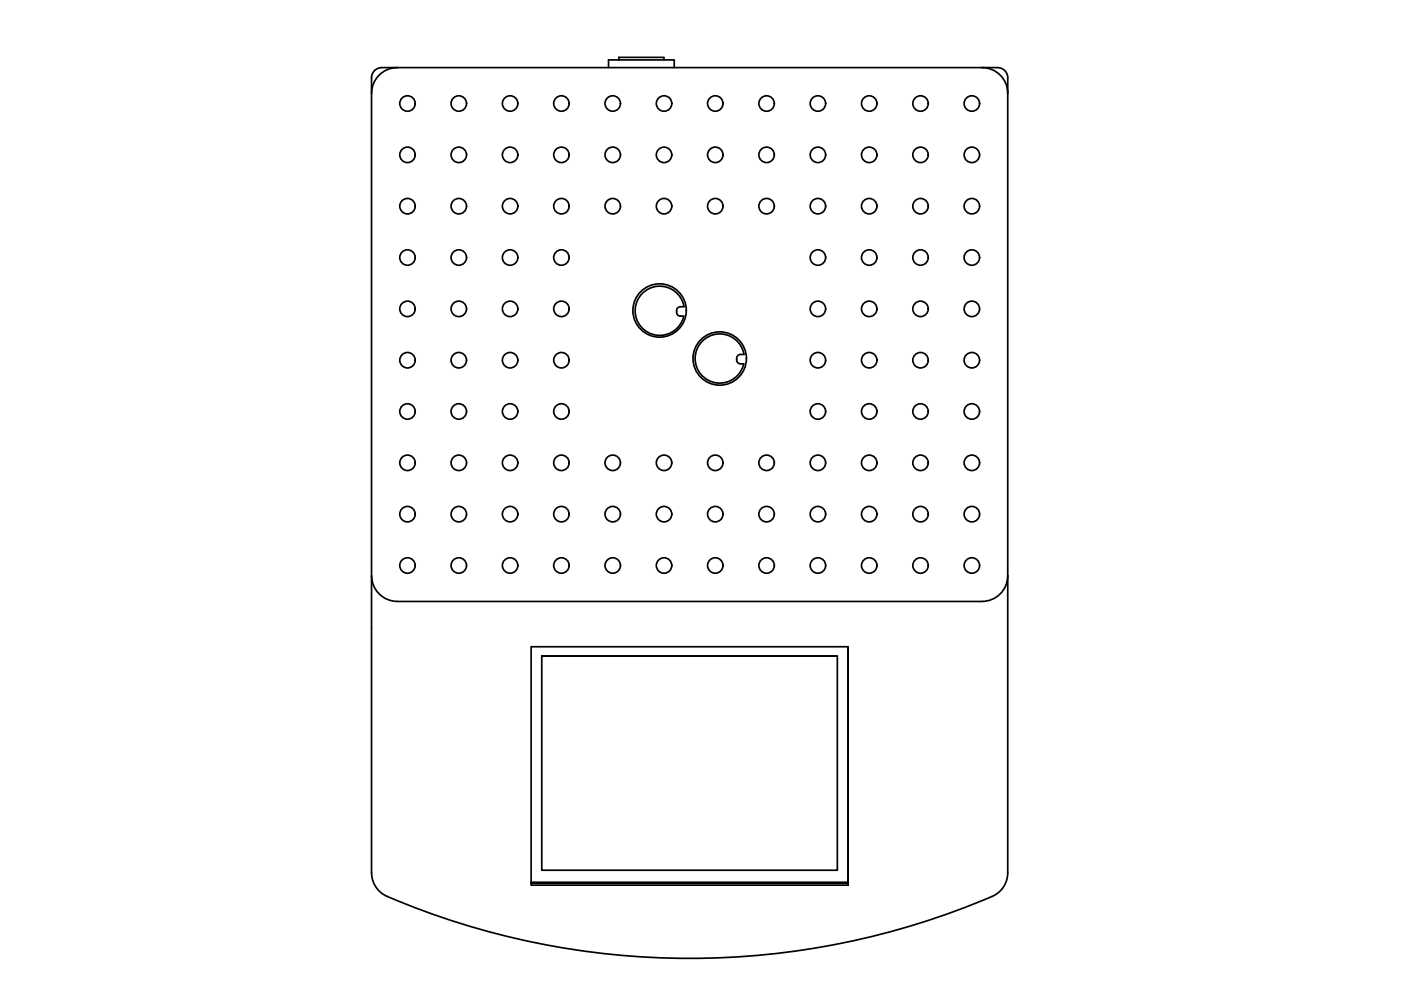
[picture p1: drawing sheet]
<svg xmlns="http://www.w3.org/2000/svg" width="420mm" height="297mm" viewBox="0 0 420 297" stroke-linecap="round" stroke-linejoin="round" font-family="sans-serif">
<!-- layer: Visible -->
<g fill="none" stroke="#000" stroke-width=".51">
<path d="M185.6 18v-.8h13.5v.8M119.1 20.3a7.7 7.7 0 0 0-7.7 7.7M182.5 20.3v-2.3h19.7v2.3M294.5 20.3a7.7 7.7 0 0 1 7.7 7.7M192.9 87.7a7.4 7.4 0 0 1 12.2 4.2h-1a1.44 1.44 0 0 0-1.2 1.4 1.44 1.44 0 0 0 1.2 1.4h1a7.4 7.4 0 0 1-10.9 4.8 7.4 7.4 0 0 1-1.3-11.8zM210.9 102a7.4 7.4 0 0 1 12.2 4.2h-1a1.44 1.44 0 0 0-1.2 1.4 1.44 1.44 0 0 0 1.2 1.5h.9a7.4 7.4 0 0 1-10.8 4.7 7.4 7.4 0 0 1-1.3-11.8zM111.4 172.6a7.7 7.7 0 0 0 7.7 7.7M302.2 172.6v89M302.2 172.6v-149.3a3.1 3.1 0 0 0-3.1-3h-184.6a3.1 3.1 0 0 0-3.1 3.1v238.2M302.2 172.6a7.7 7.7 0 0 1-7.7 7.7M119.1 180.3h175.4M159.3 193.9h95.1v71.4h-95.1z"/>
<path d="M162.5 196.6h88.6v64.2h-88.6zM162.5 196.6h88.6M254.3 193.9v70.5h-95M111.4 261.6a7.7 7.7 0 0 0 4.7 7.1 230.5 230.5 0 0 0 182.3-.4 7.7 7.7 0 0 0 3.8-6.7M159.3 264.7h95.1M254.3 264.1h.1"/>
<circle cx="122.2" cy="31" r="2.32"/>
<circle cx="137.6" cy="31" r="2.32"/>
<circle cx="153" cy="31" r="2.32"/>
<circle cx="168.4" cy="31" r="2.32"/>
<circle cx="183.8" cy="31" r="2.32"/>
<circle cx="199.1" cy="31" r="2.32"/>
<circle cx="214.5" cy="31" r="2.32"/>
<circle cx="229.9" cy="31" r="2.32"/>
<circle cx="245.3" cy="31" r="2.32"/>
<circle cx="260.7" cy="31" r="2.32"/>
<circle cx="276.1" cy="31" r="2.32"/>
<circle cx="291.5" cy="31" r="2.32"/>
<circle cx="122.2" cy="46.4" r="2.32"/>
<circle cx="137.6" cy="46.4" r="2.32"/>
<circle cx="153" cy="46.4" r="2.32"/>
<circle cx="168.4" cy="46.4" r="2.32"/>
<circle cx="183.8" cy="46.4" r="2.32"/>
<circle cx="199.1" cy="46.4" r="2.32"/>
<circle cx="214.5" cy="46.4" r="2.32"/>
<circle cx="229.9" cy="46.4" r="2.32"/>
<circle cx="245.3" cy="46.4" r="2.32"/>
<circle cx="260.7" cy="46.4" r="2.32"/>
<circle cx="276.1" cy="46.4" r="2.32"/>
<circle cx="291.5" cy="46.4" r="2.32"/>
<circle cx="122.2" cy="77.2" r="2.32"/>
<circle cx="122.2" cy="61.8" r="2.32"/>
<circle cx="137.6" cy="61.8" r="2.32"/>
<circle cx="137.6" cy="77.2" r="2.32"/>
<circle cx="153" cy="61.8" r="2.32"/>
<circle cx="153" cy="77.2" r="2.32"/>
<circle cx="168.4" cy="77.2" r="2.32"/>
<circle cx="168.4" cy="61.8" r="2.32"/>
<circle cx="183.8" cy="61.8" r="2.32"/>
<circle cx="199.1" cy="61.8" r="2.32"/>
<circle cx="214.5" cy="61.8" r="2.32"/>
<circle cx="229.9" cy="61.8" r="2.32"/>
<circle cx="245.3" cy="61.8" r="2.32"/>
<circle cx="245.3" cy="77.2" r="2.32"/>
<circle cx="260.7" cy="61.8" r="2.32"/>
<circle cx="260.7" cy="77.2" r="2.32"/>
<circle cx="276.1" cy="77.2" r="2.32"/>
<circle cx="276.1" cy="61.8" r="2.32"/>
<circle cx="291.5" cy="77.2" r="2.32"/>
<circle cx="291.5" cy="61.8" r="2.32"/>
<circle cx="122.2" cy="92.6" r="2.32"/>
<circle cx="137.6" cy="92.6" r="2.32"/>
<circle cx="153" cy="92.6" r="2.32"/>
<circle cx="168.4" cy="92.6" r="2.32"/>
<circle cx="197.8" cy="93.1" r="8"/>
<circle cx="245.3" cy="92.6" r="2.32"/>
<circle cx="260.7" cy="92.6" r="2.32"/>
<circle cx="276.1" cy="92.6" r="2.32"/>
<circle cx="291.5" cy="92.6" r="2.32"/>
<circle cx="122.2" cy="108" r="2.32"/>
<circle cx="137.6" cy="108" r="2.32"/>
<circle cx="153" cy="108" r="2.32"/>
<circle cx="168.4" cy="108" r="2.32"/>
<circle cx="215.9" cy="107.5" r="8"/>
<circle cx="245.3" cy="108" r="2.32"/>
<circle cx="260.7" cy="108" r="2.32"/>
<circle cx="276.1" cy="108" r="2.32"/>
<circle cx="291.5" cy="108" r="2.32"/>
<circle cx="122.2" cy="123.3" r="2.32"/>
<circle cx="122.2" cy="138.7" r="2.32"/>
<circle cx="137.6" cy="123.3" r="2.32"/>
<circle cx="137.6" cy="138.7" r="2.32"/>
<circle cx="153" cy="123.3" r="2.32"/>
<circle cx="153" cy="138.7" r="2.32"/>
<circle cx="168.4" cy="123.3" r="2.32"/>
<circle cx="168.4" cy="138.7" r="2.32"/>
<circle cx="183.8" cy="138.7" r="2.32"/>
<circle cx="199.1" cy="138.7" r="2.32"/>
<circle cx="214.5" cy="138.7" r="2.32"/>
<circle cx="229.9" cy="138.7" r="2.32"/>
<circle cx="245.3" cy="123.3" r="2.32"/>
<circle cx="245.3" cy="138.7" r="2.32"/>
<circle cx="260.7" cy="123.3" r="2.32"/>
<circle cx="260.7" cy="138.7" r="2.32"/>
<circle cx="276.1" cy="123.3" r="2.32"/>
<circle cx="276.1" cy="138.7" r="2.32"/>
<circle cx="291.5" cy="123.3" r="2.32"/>
<circle cx="291.5" cy="138.7" r="2.32"/>
<circle cx="122.2" cy="154.1" r="2.32"/>
<circle cx="137.6" cy="154.1" r="2.32"/>
<circle cx="153" cy="154.1" r="2.32"/>
<circle cx="168.4" cy="154.1" r="2.32"/>
<circle cx="183.8" cy="154.1" r="2.32"/>
<circle cx="199.1" cy="154.1" r="2.32"/>
<circle cx="214.5" cy="154.1" r="2.32"/>
<circle cx="229.9" cy="154.1" r="2.32"/>
<circle cx="245.3" cy="154.1" r="2.32"/>
<circle cx="260.7" cy="154.1" r="2.32"/>
<circle cx="276.1" cy="154.1" r="2.32"/>
<circle cx="291.5" cy="154.1" r="2.32"/>
<circle cx="122.2" cy="169.5" r="2.32"/>
<circle cx="137.6" cy="169.5" r="2.32"/>
<circle cx="153" cy="169.5" r="2.32"/>
<circle cx="168.4" cy="169.5" r="2.32"/>
<circle cx="183.8" cy="169.5" r="2.32"/>
<circle cx="199.1" cy="169.5" r="2.32"/>
<circle cx="214.5" cy="169.5" r="2.32"/>
<circle cx="229.9" cy="169.5" r="2.32"/>
<circle cx="245.3" cy="169.5" r="2.32"/>
<circle cx="260.7" cy="169.5" r="2.32"/>
<circle cx="276.1" cy="169.5" r="2.32"/>
<circle cx="291.5" cy="169.5" r="2.32"/>
</g>
</svg>
